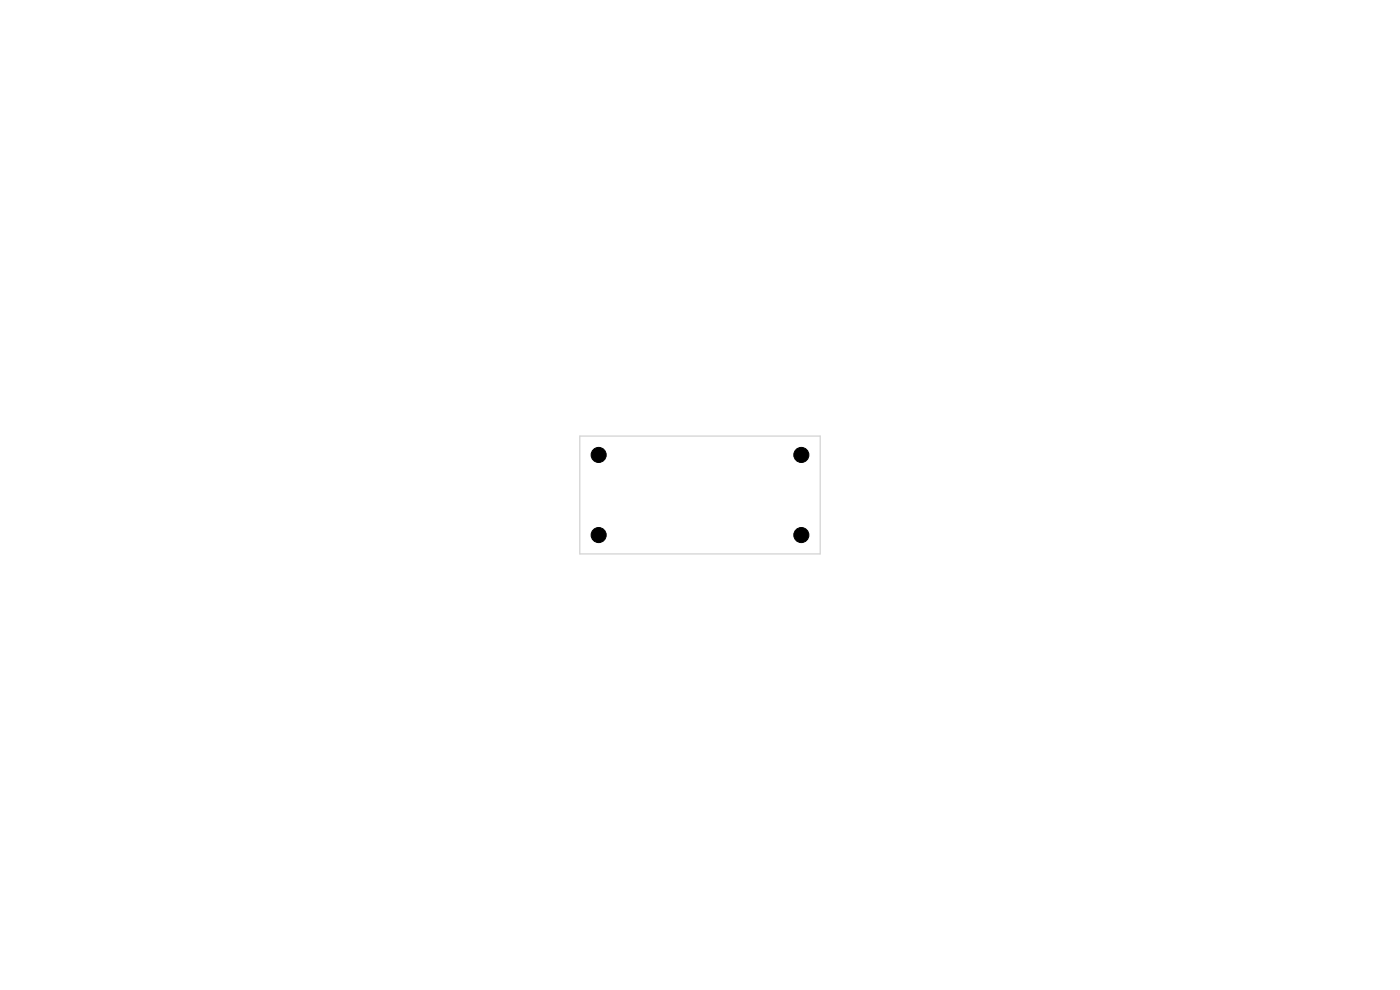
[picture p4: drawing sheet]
<svg xmlns="http://www.w3.org/2000/svg" width="297mm" height="210mm" viewBox="0 0 297 210" stroke-linecap="round" stroke-linejoin="round" font-family="sans-serif">
<path d="M123 92.5h51v25h-51z" fill="none" stroke="#d0d2cd" stroke-width=".25"/>
<g fill="#000" stroke="#000" stroke-width=".21">
<circle cx="127" cy="96.5" r="1.6"/>
<circle cx="170" cy="96.5" r="1.6"/>
<circle cx="127" cy="113.5" r="1.6"/>
<circle cx="170" cy="113.5" r="1.6"/>
</g>
</svg>
